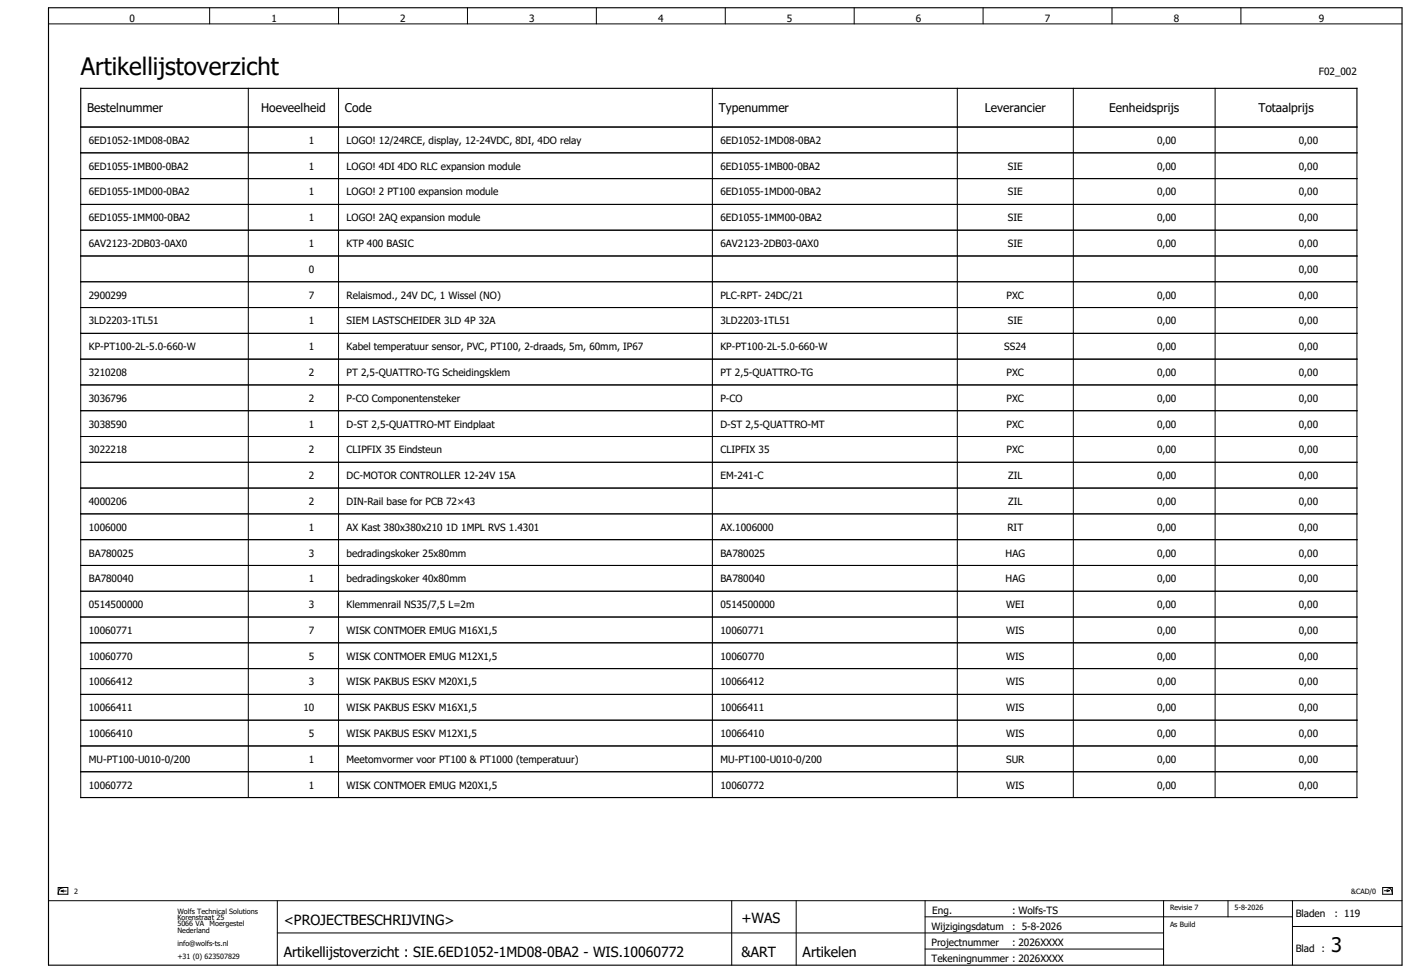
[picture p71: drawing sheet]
<svg xmlns="http://www.w3.org/2000/svg" width="438mm" height="302mm" viewBox="0 0 438 302" stroke-linecap="round" stroke-linejoin="round" font-family="sans-serif">
<defs><g id="words">
<text font-size="7.5" x="25.1" y="23.4">Artikellijstoverzicht</text>
<text font-size="6.2" x="413.1" y="295.4">3</text>
<g font-size="4.3">
<text x="88.1" y="286.9">&lt;PROJECTBESCHRIJVING&gt;</text>
<text x="230.1" y="286.4">+WAS</text>
<text x="88.1" y="296.9">Artikellijstoverzicht : SIE.6ED1052-1MD08-0BA2 - WIS.10060772</text>
<text x="230.1" y="296.9">&amp;ART</text>
<text x="249.1" y="296.9">Artikelen</text>
</g>
<g font-size="3.7">
<text x="27.1" y="34.9">Bestelnummer</text>
<text x="81" y="34.9">Hoeveelheid</text>
<text x="107.1" y="34.9">Code</text>
<text x="223.1" y="34.9">Typenummer</text>
<text x="305.6" y="34.9">Leverancier</text>
<text x="344.2" y="34.9">Eenheidsprijs</text>
<text x="390.5" y="34.9">Totaalprijs</text>
</g>
<g font-size="3.1">
<text x="40.2" y="6.8">0</text>
<text x="84.2" y="6.8">1</text>
<text x="124.2" y="6.8">2</text>
<text x="164.2" y="6.8">3</text>
<text x="204.2" y="6.8">4</text>
<text x="244.2" y="6.8">5</text>
<text x="284.2" y="6.8">6</text>
<text x="324.2" y="6.8">7</text>
<text x="364.2" y="6.8">8</text>
<text x="409.2" y="6.8">9</text>
<text x="409.2" y="23.4">F02_002</text>
<text x="27.6" y="44.6">6ED1052-1MD08-0BA2</text>
<text x="95.9" y="44.6">1</text>
<text x="107.6" y="44.6">LOGO! 12/24RCE, display, 12-24VDC, 8DI, 4DO relay</text>
<text x="223.6" y="44.6">6ED1052-1MD08-0BA2</text>
<text x="359" y="44.6">0,00</text>
<text x="403" y="44.6">0,00</text>
<text x="27.6" y="52.6">6ED1055-1MB00-0BA2</text>
<text x="95.9" y="52.6">1</text>
<text x="107.6" y="52.6">LOGO! 4DI 4DO RLC expansion module</text>
<text x="223.6" y="52.6">6ED1055-1MB00-0BA2</text>
<text x="312.7" y="52.6">SIE</text>
<text x="359" y="52.6">0,00</text>
<text x="403" y="52.6">0,00</text>
<text x="27.6" y="60.6">6ED1055-1MD00-0BA2</text>
<text x="95.9" y="60.6">1</text>
<text x="107.6" y="60.6">LOGO! 2 PT100 expansion module</text>
<text x="223.6" y="60.6">6ED1055-1MD00-0BA2</text>
<text x="312.7" y="60.6">SIE</text>
<text x="359" y="60.6">0,00</text>
<text x="403" y="60.6">0,00</text>
<text x="27.6" y="68.6">6ED1055-1MM00-0BA2</text>
<text x="95.9" y="68.6">1</text>
<text x="107.6" y="68.6">LOGO! 2AQ expansion module</text>
<text x="223.6" y="68.6">6ED1055-1MM00-0BA2</text>
<text x="312.7" y="68.6">SIE</text>
<text x="359" y="68.6">0,00</text>
<text x="403" y="68.6">0,00</text>
<text x="27.6" y="76.6">6AV2123-2DB03-0AX0</text>
<text x="95.9" y="76.6">1</text>
<text x="107.6" y="76.6">KTP 400 BASIC</text>
<text x="223.6" y="76.6">6AV2123-2DB03-0AX0</text>
<text x="312.7" y="76.6">SIE</text>
<text x="359" y="76.6">0,00</text>
<text x="403" y="76.6">0,00</text>
<text x="95.9" y="84.6">0</text>
<text x="403" y="84.6">0,00</text>
<text x="27.6" y="92.6">2900299</text>
<text x="95.9" y="92.6">7</text>
<text x="107.6" y="92.6">Relaismod., 24V DC, 1 Wissel (NO)</text>
<text x="223.6" y="92.6">PLC-RPT- 24DC/21</text>
<text x="312.4" y="92.6">PXC</text>
<text x="359" y="92.6">0,00</text>
<text x="403" y="92.6">0,00</text>
<text x="27.6" y="100.6">3LD2203-1TL51</text>
<text x="95.9" y="100.6">1</text>
<text x="107.6" y="100.6">SIEM LASTSCHEIDER 3LD 4P 32A</text>
<text x="223.6" y="100.6">3LD2203-1TL51</text>
<text x="312.7" y="100.6">SIE</text>
<text x="359" y="100.6">0,00</text>
<text x="403" y="100.6">0,00</text>
<text x="27.6" y="108.6">KP-PT100-2L-5.0-660-W</text>
<text x="95.9" y="108.6">1</text>
<text x="107.6" y="108.6">Kabel temperatuur sensor, PVC, PT100, 2-draads, 5m, 60mm, IP67</text>
<text x="223.6" y="108.6">KP-PT100-2L-5.0-660-W</text>
<text x="311.6" y="108.6">SS24</text>
<text x="359" y="108.6">0,00</text>
<text x="403" y="108.6">0,00</text>
<text x="27.6" y="116.6">3210208</text>
<text x="95.9" y="116.6">2</text>
<text x="107.6" y="116.6">PT 2,5-QUATTRO-TG Scheidingsklem</text>
<text x="223.6" y="116.6">PT 2,5-QUATTRO-TG</text>
<text x="312.4" y="116.6">PXC</text>
<text x="359" y="116.6">0,00</text>
<text x="403" y="116.6">0,00</text>
<text x="27.6" y="124.6">3036796</text>
<text x="95.9" y="124.6">2</text>
<text x="107.6" y="124.6">P-CO Componentensteker</text>
<text x="223.6" y="124.6">P-CO</text>
<text x="312.4" y="124.6">PXC</text>
<text x="359" y="124.6">0,00</text>
<text x="403" y="124.6">0,00</text>
<text x="27.6" y="132.6">3038590</text>
<text x="95.9" y="132.6">1</text>
<text x="107.6" y="132.6">D-ST 2,5-QUATTRO-MT Eindplaat</text>
<text x="223.6" y="132.6">D-ST 2,5-QUATTRO-MT</text>
<text x="312.4" y="132.6">PXC</text>
<text x="359" y="132.6">0,00</text>
<text x="403" y="132.6">0,00</text>
<text x="27.6" y="140.6">3022218</text>
<text x="95.9" y="140.6">2</text>
<text x="107.6" y="140.6">CLIPFIX 35 Eindsteun</text>
<text x="223.6" y="140.6">CLIPFIX 35</text>
<text x="312.4" y="140.6">PXC</text>
<text x="359" y="140.6">0,00</text>
<text x="403" y="140.6">0,00</text>
<text x="95.9" y="148.6">2</text>
<text x="107.6" y="148.6">DC-MOTOR CONTROLLER 12-24V 15A</text>
<text x="223.6" y="148.6">EM-241-C</text>
<text x="312.8" y="148.6">ZIL</text>
<text x="359" y="148.6">0,00</text>
<text x="403" y="148.6">0,00</text>
<text x="27.6" y="156.6">4000206</text>
<text x="95.9" y="156.6">2</text>
<text x="107.6" y="156.6">DIN-Rail base for PCB 72×43</text>
<text x="312.8" y="156.6">ZIL</text>
<text x="359" y="156.6">0,00</text>
<text x="403" y="156.6">0,00</text>
<text x="27.6" y="164.6">1006000</text>
<text x="95.9" y="164.6">1</text>
<text x="107.6" y="164.6">AX Kast 380x380x210 1D 1MPL RVS 1.4301</text>
<text x="223.6" y="164.6">AX.1006000</text>
<text x="312.6" y="164.6">RIT</text>
<text x="359" y="164.6">0,00</text>
<text x="403" y="164.6">0,00</text>
<text x="27.6" y="172.6">BA780025</text>
<text x="95.9" y="172.6">3</text>
<text x="107.6" y="172.6">bedradingskoker 25x80mm</text>
<text x="223.6" y="172.6">BA780025</text>
<text x="312" y="172.6">HAG</text>
<text x="359" y="172.6">0,00</text>
<text x="403" y="172.6">0,00</text>
<text x="27.6" y="180.6">BA780040</text>
<text x="95.9" y="180.6">1</text>
<text x="107.6" y="180.6">bedradingskoker 40x80mm</text>
<text x="223.6" y="180.6">BA780040</text>
<text x="312" y="180.6">HAG</text>
<text x="359" y="180.6">0,00</text>
<text x="403" y="180.6">0,00</text>
<text x="27.6" y="188.6">0514500000</text>
<text x="95.9" y="188.6">3</text>
<text x="107.6" y="188.6">Klemmenrail NS35/7,5 L=2m</text>
<text x="223.6" y="188.6">0514500000</text>
<text x="312.2" y="188.6">WEI</text>
<text x="359" y="188.6">0,00</text>
<text x="403" y="188.6">0,00</text>
<text x="27.6" y="196.6">10060771</text>
<text x="95.9" y="196.6">7</text>
<text x="107.6" y="196.6">WISK CONTMOER EMUG M16X1,5</text>
<text x="223.6" y="196.6">10060771</text>
<text x="312.2" y="196.6">WIS</text>
<text x="359" y="196.6">0,00</text>
<text x="403" y="196.6">0,00</text>
<text x="27.6" y="204.6">10060770</text>
<text x="95.9" y="204.6">5</text>
<text x="107.6" y="204.6">WISK CONTMOER EMUG M12X1,5</text>
<text x="223.6" y="204.6">10060770</text>
<text x="312.2" y="204.6">WIS</text>
<text x="359" y="204.6">0,00</text>
<text x="403" y="204.6">0,00</text>
<text x="27.6" y="212.6">10066412</text>
<text x="95.9" y="212.6">3</text>
<text x="107.6" y="212.6">WISK PAKBUS ESKV M20X1,5</text>
<text x="223.6" y="212.6">10066412</text>
<text x="312.2" y="212.6">WIS</text>
<text x="359" y="212.6">0,00</text>
<text x="403" y="212.6">0,00</text>
<text x="27.6" y="220.6">10066411</text>
<text x="94.2" y="220.6">10</text>
<text x="107.6" y="220.6">WISK PAKBUS ESKV M16X1,5</text>
<text x="223.6" y="220.6">10066411</text>
<text x="312.2" y="220.6">WIS</text>
<text x="359" y="220.6">0,00</text>
<text x="403" y="220.6">0,00</text>
<text x="27.6" y="228.6">10066410</text>
<text x="95.9" y="228.6">5</text>
<text x="107.6" y="228.6">WISK PAKBUS ESKV M12X1,5</text>
<text x="223.6" y="228.6">10066410</text>
<text x="312.2" y="228.6">WIS</text>
<text x="359" y="228.6">0,00</text>
<text x="403" y="228.6">0,00</text>
<text x="27.6" y="236.6">MU-PT100-U010-0/200</text>
<text x="95.9" y="236.6">1</text>
<text x="107.6" y="236.6">Meetomvormer voor PT100 &amp; PT1000 (temperatuur)</text>
<text x="223.6" y="236.6">MU-PT100-U010-0/200</text>
<text x="312.2" y="236.6">SUR</text>
<text x="359" y="236.6">0,00</text>
<text x="403" y="236.6">0,00</text>
<text x="27.6" y="244.6">10060772</text>
<text x="95.9" y="244.6">1</text>
<text x="107.6" y="244.6">WISK CONTMOER EMUG M20X1,5</text>
<text x="223.6" y="244.6">10060772</text>
<text x="312.2" y="244.6">WIS</text>
<text x="359" y="244.6">0,00</text>
<text x="403" y="244.6">0,00</text>
<text x="289.3" y="283.4">Eng.</text>
<text x="314.1" y="283.4">: Wolfs-TS</text>
<text x="402.1" y="284.4">Bladen</text>
<text x="414.1" y="284.4">: 119</text>
<text x="289.1" y="288.4">Wijzigingsdatum</text>
<text x="289.1" y="293.4">Projectnummer</text>
<text x="314.1" y="288.4">: 5-8-2026</text>
<text x="314.1" y="293.4">: 2026XXXX</text>
<text x="289.1" y="298.4">Tekeningnummer : 2026XXXX</text>
<text x="402.1" y="295.4">Blad :</text>
</g>
<g font-size="2.2">
<text x="23.1" y="277.4">2</text>
<text x="419.3" y="277.4">&amp;CAD/0</text>
<text x="55.1" y="283.4">Wolfs Technical Solutions</text>
<text x="55.1" y="285.4">Korenstraat 25</text>
<text x="55.1" y="287.4">5066 VA</text>
<text x="65.1" y="287.4">Moergestel</text>
<text x="363.1" y="282.4">Revisie 7</text>
<text x="363.1" y="287.6">As Build</text>
<text x="383.1" y="282.4">5-8-2026</text>
<text x="55.1" y="289.4">Nederland</text>
<text x="55.1" y="293.4">info@wolfs-ts.nl</text>
<text x="55.1" y="297.4">+31 (0) 623507829</text>
</g>
</g></defs>
<g fill="none" stroke="#000" stroke-width=".31">
<path d="M15.1 7.4h420M65.1 2.4v5M105.1 2.4v5M145.1 2.4v5M185.1 2.4v5M225.1 2.4v5M265.1 2.4v5M305.1 2.4v5M345.1 2.4v5M385.1 2.4v5M25.1 39.4h396v208h-396zM77.1 27.4v12"/>
<path d="M77.1 39.6v7.7M105.1 27.4v12M105.1 39.6v7.7M221.1 27.4v12M221.1 39.6v7.7M297.1 27.4v12M297.1 39.6v7.7M333.1 27.4v12M333.1 39.6v7.7M377.1 27.4v12M377.1 39.6v7.7M25.1 47.4h396"/>
<path d="M25.1 55.4h396M77.1 47.6v7.7M77.1 55.6v7.7M105.1 47.6v7.7M105.1 55.6v7.7M221.1 47.6v7.7M221.1 55.6v7.7M297.1 47.6v7.7M297.1 55.6v7.7M333.1 47.6v7.7M333.1 55.6v7.7M377.1 47.6v7.7"/>
<path d="M377.1 55.6v7.7M25.1 63.4h396M25.1 71.4h396M25.1 79.4h396M77.1 63.6v7.7M77.1 71.6v7.7M77.1 79.6v7.7M105.1 63.6v7.7M105.1 71.6v7.7M105.1 79.6v7.7M221.1 63.6v7.7M221.1 71.6v7.7"/>
<path d="M221.1 79.6v7.7M297.1 63.6v7.7M297.1 71.6v7.7M297.1 79.6v7.7M333.1 63.6v7.7M333.1 71.6v7.7M333.1 79.6v7.7M377.1 63.6v7.7M377.1 71.6v7.7M377.1 79.6v7.7M25.1 87.4h396M25.1 95.4h396"/>
<path d="M77.1 87.6v7.7M77.1 95.6v7.7M105.1 87.6v7.7M105.1 95.6v7.7M221.1 87.6v7.7M221.1 95.6v7.7M297.1 87.6v7.7M297.1 95.6v7.7M333.1 87.6v7.7M333.1 95.6v7.7M377.1 87.6v7.7M377.1 95.6v7.7"/>
<path d="M25.1 103.4h396M25.1 111.4h396M25.1 119.4h396M77.1 103.6v7.7M77.1 111.6v7.7M77.1 119.6v7.7M105.1 103.6v7.7M105.1 111.6v7.7M105.1 119.6v7.7M221.1 103.6v7.7M221.1 111.6v7.7M221.1 119.6v7.7"/>
<path d="M297.1 103.6v7.7M297.1 111.6v7.7M297.1 119.6v7.7M333.1 103.6v7.7M333.1 111.6v7.7M333.1 119.6v7.7M377.1 103.6v7.7M377.1 111.6v7.7M377.1 119.6v7.7M25.1 127.4h396M25.1 135.4h396M77.1 127.6v7.7"/>
<path d="M77.1 135.6v7.7M105.1 127.6v7.7M105.1 135.6v7.7M221.1 127.6v7.7M221.1 135.6v7.7M297.1 127.6v7.7M297.1 135.6v7.7M333.1 127.6v7.7M333.1 135.6v7.7M377.1 127.6v7.7M377.1 135.6v7.7M25.1 143.4h396"/>
<path d="M25.1 151.4h396M25.1 159.4h396M77.1 143.6v7.7M77.1 151.6v7.7M77.1 159.6v7.7M105.1 143.6v7.7M105.1 151.6v7.7M105.1 159.6v7.7M221.1 143.6v7.7M221.1 151.6v7.7M221.1 159.6v7.7M297.1 143.6v7.7"/>
<path d="M297.1 151.6v7.7M297.1 159.6v7.7M333.1 143.6v7.7M333.1 151.6v7.7M333.1 159.6v7.7M377.1 143.6v7.7M377.1 151.6v7.7M377.1 159.6v7.7M25.1 167.4h396M25.1 175.4h396M77.1 167.6v7.7M77.1 175.6v7.7"/>
<path d="M105.1 167.6v7.7M105.1 175.6v7.7M221.1 167.6v7.7M221.1 175.6v7.7M297.1 167.6v7.7M297.1 175.6v7.7M333.1 167.6v7.7M333.1 175.6v7.7M377.1 167.6v7.7M377.1 175.6v7.7M25.1 183.4h396M25.1 191.4h396"/>
<path d="M25.1 199.4h396M77.1 183.6v7.7M77.1 191.6v7.7M77.1 199.6v7.7M105.1 183.6v7.7M105.1 191.6v7.7M105.1 199.6v7.7M221.1 183.6v7.7M221.1 191.6v7.7M221.1 199.6v7.7M297.1 183.6v7.7M297.1 191.6v7.7"/>
<path d="M297.1 199.6v7.7M333.1 183.6v7.7M333.1 191.6v7.7M333.1 199.6v7.7M377.1 183.6v7.7M377.1 191.6v7.7M377.1 199.6v7.7M25.1 207.4h396M25.1 215.4h396M77.1 207.6v7.7M77.1 215.6v7.7M105.1 207.6v7.7"/>
<path d="M105.1 215.6v7.7M221.1 207.6v7.7M221.1 215.6v7.7M297.1 207.6v7.7M297.1 215.6v7.7M333.1 207.6v7.7M333.1 215.6v7.7M377.1 207.6v7.7M377.1 215.6v7.7M25.1 223.4h396M25.1 231.4h396M25.1 239.4h396"/>
<path d="M77.1 223.6v7.7M77.1 231.6v7.7M77.1 239.6v7.7M105.1 223.6v7.7M105.1 231.6v7.7M105.1 239.6v7.7M221.1 223.6v7.7M221.1 231.6v7.7M221.1 239.6v7.7M297.1 223.6v7.7M297.1 231.6v7.7M297.1 239.6v7.7"/>
<path d="M333.1 223.6v7.7M333.1 231.6v7.7M333.1 239.6v7.7M377.1 223.6v7.7M377.1 231.6v7.7M377.1 239.6v7.7M15.1 279.4h420M18.1 275.3h3v2.1h-3zM19 276.4h1.6M19 276.4l.8 .3M19.8 276.1l-.8 .3M20.2 275.3a1.76 1.76 0 0 0-2.1 2.1"/>
<path d="M86.1 279.4v20M227.1 279.4v20M247.1 279.4v20M287.1 279.4v20M361.1 279.4v20M381.1 279.4v5M401.1 279.4v20M429.1 275.3h3v2.1h-3zM429.6 276.3h1.6M430 275.3a1.76 1.76 0 0 1 2.1 2.1M430.4 276l.8 .3M431.2 276.3l-.8 .3"/>
<path d="M86.1 289.4h275M287.1 284.4h114M287.1 294.4h74M401.1 287.4h34"/>
</g>
<path d="M15.1 2.4h420v297h-420zM25.1 27.4h396v12h-396zM25.1 247.4h396" fill="none" stroke="#000" stroke-width=".35"/>
<use href="#words"/>
</svg>
